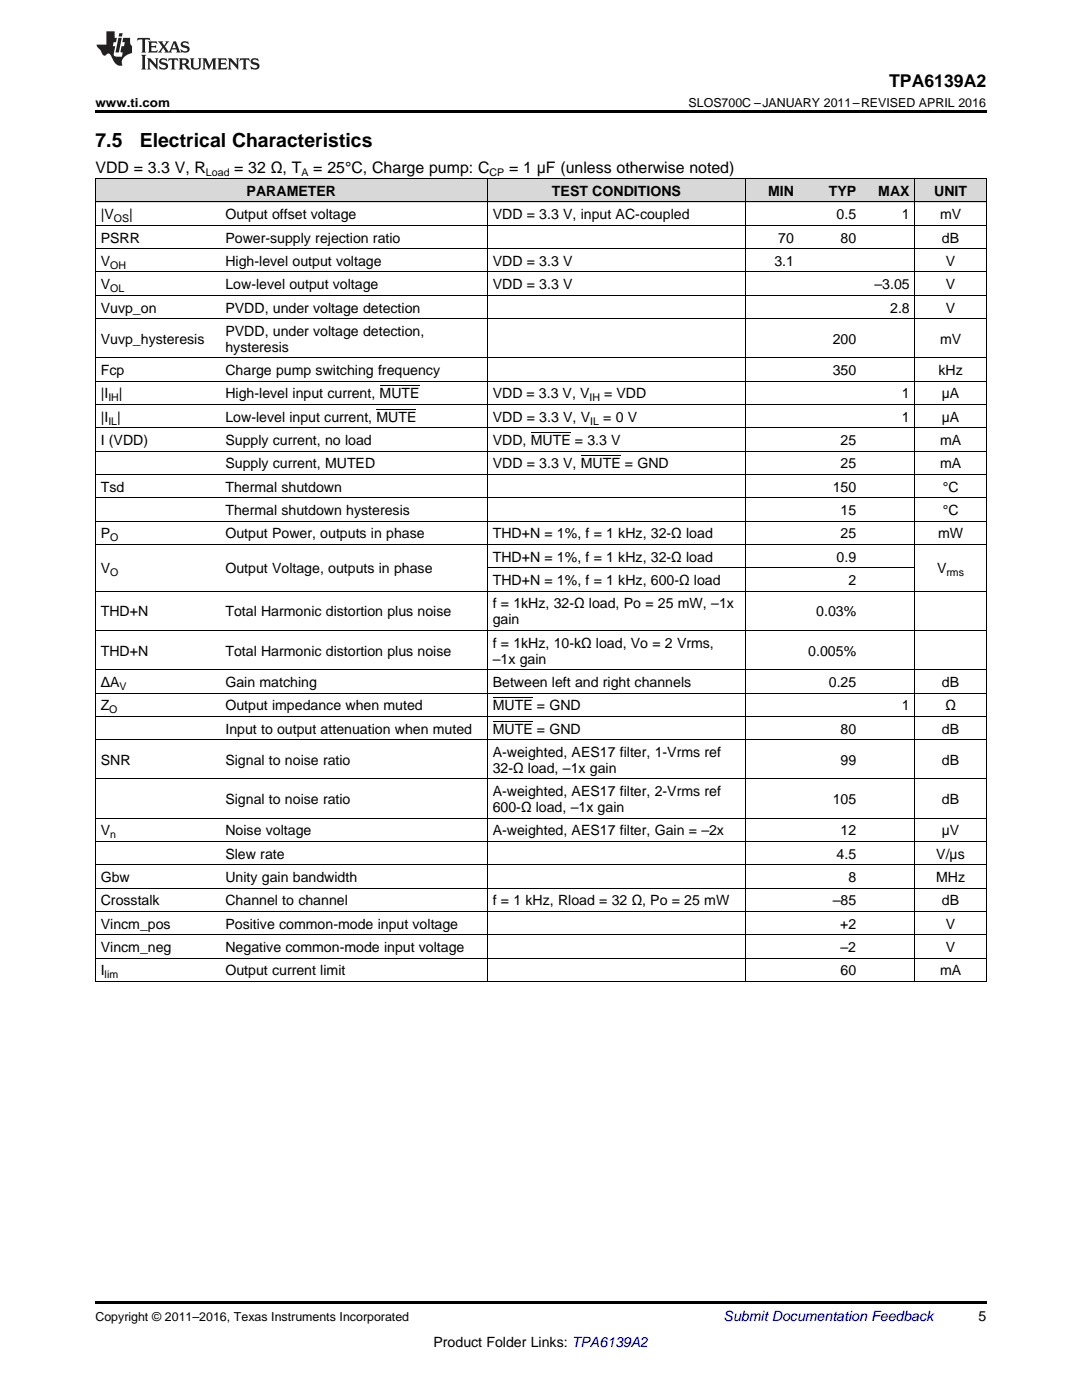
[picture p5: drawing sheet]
<svg xmlns="http://www.w3.org/2000/svg" width="216mm" height="279mm" viewBox="0 0 216 279" stroke-linecap="round" stroke-linejoin="round" font-family="sans-serif">
<defs><g id="words">
<g font-size="3.9">
<text x="19" y="29.3">7.5</text>
<text x="27.9" y="29.3">Electrical Characteristics</text>
</g>
<text font-size="3.5" x="177.4" y="17.3">TPA6139A2</text>
<g font-size="3.2">
<text x="19" y="34.4">VDD = 3.3 V, R</text>
<text x="46.7" y="34.4">= 32 Ω, T</text>
<text x="62.5" y="34.4">= 25°C, Charge pump: C</text>
<text x="101.6" y="34.4">= 1 μF (unless otherwise noted)</text>
</g>
<g font-size="2.8">
<text x="49.2" y="39.1">PARAMETER</text>
<text x="110.1" y="39.1">TEST CONDITIONS</text>
<text x="153.2" y="39.1">MIN</text>
<text x="165.4" y="39.1">TYP</text>
<text x="175.3" y="39.1">MAX</text>
<text x="186.4" y="39.1">UNIT</text>
<text x="20.1" y="43.7">|V</text>
<text x="25.8" y="43.7">|</text>
<text x="45" y="43.7">Output offset voltage</text>
<text x="98.3" y="43.7">VDD = 3.3 V, input AC-coupled</text>
<text x="166.9" y="43.7">0.5</text>
<text x="180" y="43.7">1</text>
<text x="187.6" y="43.7">mV</text>
<text x="20.1" y="48.4">PSRR</text>
<text x="20.1" y="53.1">V</text>
<text x="45" y="48.4">Power-supply rejection ratio</text>
<text x="45" y="53.1">High-level output voltage</text>
<text x="98.3" y="53.1">VDD = 3.3 V</text>
<text x="154.5" y="53.1">3.1</text>
<text x="155.3" y="48.4">70</text>
<text x="167.7" y="48.4">80</text>
<text x="188" y="48.4">dB</text>
<text x="188.7" y="53.1">V</text>
<text x="20.1" y="57.7">V</text>
<text x="45" y="57.7">Low-level output voltage</text>
<text x="98.3" y="57.7">VDD = 3.3 V</text>
<text x="174.5" y="57.7">–3.05</text>
<text x="188.7" y="57.7">V</text>
<text x="20.1" y="62.4">Vuvp_on</text>
<text x="45" y="62.4">PVDD, under voltage detection</text>
<text x="177.6" y="62.4">2.8</text>
<text x="188.7" y="62.4">V</text>
<text x="20.1" y="68.6">Vuvp_hysteresis</text>
<text x="45" y="67">PVDD, under voltage detection,</text>
<text x="45" y="70.2">hysteresis</text>
<text x="166.2" y="68.6">200</text>
<text x="187.6" y="68.6">mV</text>
<text x="20.1" y="74.9">Fcp</text>
<text x="45" y="74.9">Charge pump switching frequency</text>
<text x="166.2" y="74.9">350</text>
<text x="187.3" y="74.9">kHz</text>
<text x="20.1" y="79.5">|I</text>
<text x="23.7" y="79.5">|</text>
<text x="45" y="79.5">High-level input current, MUTE</text>
<text x="98.3" y="79.5">VDD = 3.3 V, V</text>
<text x="120.5" y="79.5">= VDD</text>
<text x="180" y="79.5">1</text>
<text x="187.9" y="79.5">µA</text>
<text x="20.1" y="84.2">|I |</text>
<text x="20.1" y="88.8">I (VDD)</text>
<text x="45" y="84.2">Low-level input current, MUTE</text>
<text x="45" y="88.8">Supply current, no load</text>
<text x="98.3" y="84.2">VDD = 3.3 V, V</text>
<text x="98.3" y="88.8">VDD, MUTE = 3.3 V</text>
<text x="120.4" y="84.2">= 0 V</text>
<text x="167.7" y="88.8">25</text>
<text x="180" y="84.2">1</text>
<text x="187.6" y="88.8">mA</text>
<text x="187.9" y="84.2">µA</text>
<text x="45" y="93.5">Supply current, MUTED</text>
<text x="98.3" y="93.5">VDD = 3.3 V, MUTE = GND</text>
<text x="167.7" y="93.5">25</text>
<text x="187.6" y="93.5">mA</text>
<text x="20.1" y="98.1">Tsd</text>
<text x="45" y="98.1">Thermal shutdown</text>
<text x="166.2" y="98.1">150</text>
<text x="188.1" y="98.1">°C</text>
<text x="20.1" y="107.5">P</text>
<text x="45" y="102.8">Thermal shutdown hysteresis</text>
<text x="45" y="107.5">Output Power, outputs in phase</text>
<text x="98.3" y="107.5">THD+N = 1%, f = 1 kHz, 32-Ω load</text>
<text x="167.7" y="102.8">15</text>
<text x="167.7" y="107.5">25</text>
<text x="187.2" y="107.5">mW</text>
<text x="188.1" y="102.8">°C</text>
<text x="98.3" y="112.1">THD+N = 1%, f = 1 kHz, 32-Ω load</text>
<text x="166.9" y="112.1">0.9</text>
<text x="20.1" y="114.4">V</text>
<text x="45" y="114.4">Output Voltage, outputs in phase</text>
<text x="98.3" y="116.8">THD+N = 1%, f = 1 kHz, 600-Ω load</text>
<text x="169.3" y="116.8">2</text>
<text x="187" y="114.4">V</text>
<text x="20.1" y="123">THD+N</text>
<text x="45" y="123">Total Harmonic distortion plus noise</text>
<text x="98.3" y="121.4">f = 1kHz, 32-Ω load, Po = 25 mW, –1x</text>
<text x="98.3" y="124.6">gain</text>
<text x="162.9" y="123">0.03%</text>
<text x="20.1" y="130.8">THD+N</text>
<text x="45" y="130.8">Total Harmonic distortion plus noise</text>
<text x="98.3" y="129.3">f = 1kHz, 10-kΩ load, Vo = 2 Vrms,</text>
<text x="161.3" y="130.8">0.005%</text>
<text x="20.1" y="137.1">ΔA</text>
<text x="45" y="137.1">Gain matching</text>
<text x="98.3" y="132.4">–1x gain</text>
<text x="98.3" y="137.1">Between left and right channels</text>
<text x="165.4" y="137.1">0.25</text>
<text x="188" y="137.1">dB</text>
<text x="20.1" y="141.7">Z</text>
<text x="45" y="141.7">Output impedance when muted</text>
<text x="98.3" y="141.7">MUTE = GND</text>
<text x="180" y="141.7">1</text>
<text x="188.6" y="141.7">Ω</text>
<text x="45" y="146.4">Input to output attenuation when muted</text>
<text x="98.3" y="146.4">MUTE = GND</text>
<text x="167.7" y="146.4">80</text>
<text x="188" y="146.4">dB</text>
<text x="20.1" y="152.6">SNR</text>
<text x="45" y="152.6">Signal to noise ratio</text>
<text x="98.3" y="151.1">A-weighted, AES17 filter, 1-Vrms ref</text>
<text x="98.3" y="154.2">32-Ω load, –1x gain</text>
<text x="167.7" y="152.6">99</text>
<text x="188" y="152.6">dB</text>
<text x="45" y="160.5">Signal to noise ratio</text>
<text x="98.3" y="158.9">A-weighted, AES17 filter, 2-Vrms ref</text>
<text x="166.2" y="160.5">105</text>
<text x="188" y="160.5">dB</text>
<text x="20.1" y="166.7">V</text>
<text x="45" y="166.7">Noise voltage</text>
<text x="98.3" y="162.1">600-Ω load, –1x gain</text>
<text x="98.3" y="166.7">A-weighted, AES17 filter, Gain = –2x</text>
<text x="167.7" y="166.7">12</text>
<text x="187.9" y="166.7">µV</text>
<text x="45" y="171.4">Slew rate</text>
<text x="166.9" y="171.4">4.5</text>
<text x="186.8" y="171.4">V/µs</text>
<text x="20.1" y="176">Gbw</text>
<text x="45" y="176">Unity gain bandwidth</text>
<text x="169.3" y="176">8</text>
<text x="186.8" y="176">MHz</text>
<text x="20.1" y="180.7">Crosstalk</text>
<text x="20.1" y="185.3">Vincm_pos</text>
<text x="45" y="180.7">Channel to channel</text>
<text x="45" y="185.3">Positive common-mode input voltage</text>
<text x="98.3" y="180.7">f = 1 kHz, Rload = 32 Ω, Po = 25 mW</text>
<text x="166.2" y="180.7">–85</text>
<text x="167.6" y="185.3">+2</text>
<text x="188" y="180.7">dB</text>
<text x="188.7" y="185.3">V</text>
<text x="20.1" y="190">Vincm_neg</text>
<text x="45" y="190">Negative common-mode input voltage</text>
<text x="167.7" y="190">–2</text>
<text x="188.7" y="190">V</text>
<text x="20.1" y="194.7">I</text>
<text x="45" y="194.7">Output current limit</text>
<text x="167.7" y="194.7">60</text>
<text x="187.6" y="194.7">mA</text>
<text x="195.3" y="263.6">5</text>
<text x="86.5" y="268.9">Product Folder Links: TPA6139A2</text>
</g>
<text font-size="2.8" fill="#0000c8" x="144.4" y="263.6">Submit Documentation Feedback</text>
<g font-size="2.5">
<text x="19" y="21.4">www.ti.com</text>
<text x="137.4" y="21.4">SLOS700C –JANUARY 2011–REVISED APRIL 2016</text>
<text x="19" y="263.6">Copyright © 2011–2016, Texas Instruments Incorporated</text>
</g>
<g font-size="2.1">
<text x="41.1" y="35.1">Load</text>
<text x="60.2" y="35.1">A</text>
<text x="97.7" y="35.1">CP</text>
<text x="22.7" y="44.3">OS</text>
<text x="22" y="53.6">OH</text>
<text x="22" y="58.3">OL</text>
<text x="21.6" y="80.1">IH</text>
<text x="117.6" y="80.1">IH</text>
<text x="21.6" y="84.7">IL</text>
<text x="117.8" y="84.7">IL</text>
<text x="22" y="108">O</text>
<text x="22" y="115">O</text>
<text x="188.8" y="115">rms</text>
<text x="23.8" y="137.7">V</text>
<text x="21.8" y="142.3">O</text>
<text x="22" y="167.3">n</text>
<text x="20.9" y="195.2">lim</text>
</g>
</g></defs>
<g fill="#d8d8d8">
<path d="M19 35.7h24.9v4.7h-24.9z"/>
<path d="M43.9 35.7h53.4v4.7h-53.4z"/>
<path d="M97.3 35.7h51.5v4.7h-51.5z"/>
<path d="M148.8 35.7h10.7v4.7h-10.7z"/>
<path d="M159.5 35.7h12.4v4.7h-12.4z"/>
<path d="M171.9 35.7h10.7v4.7h-10.7z"/>
<path d="M182.6 35.7h14.2v4.7h-14.2z"/>
</g>
<path d="M19 22h177.8v.5h-177.8zM19 195.9h.2zM97.2 195.9h.1zM148.7 195.9h.1zM171.8 195.9h.1zM182.5 195.9h.1zM196.7 195.9h.1zM19 259.7h177.8v.5h-177.8z" fill="#000"/>
<g fill="none" stroke="#000" stroke-width=".2">
<path d="M19 35.6l177.8 .1v160.2M19.1 35.7v160.2M97.2 35.7v160.2M148.8 35.7v160.2M182.5 35.7v160.2M19 58.9h177.8M19 54.3h177.8M19 49.6h177.8M19 45h177.8M19 40.3h177.8M19 76.1h177.8M19 71.4h177.8"/>
<path d="M19 63.6h177.8M19 99.4h177.8M19 94.7h177.8M19 90h177.8M19 85.4h177.8M19 80.7h177.8M19 118h177.8M19 108.7h177.8M19 104h177.8M97.3 113.3h85.3M19 138.3h177.8M19 133.6h177.8"/>
<path d="M19 125.8h177.8M19 155.5h177.8M19 147.6h177.8M19 143h177.8M19 177.3h177.8M19 172.6h177.8M19 167.9h177.8M19 163.3h177.8M19 195.9h177.8M19 191.2h177.8M19 186.6h177.8M19 181.9h177.8"/>
</g>
<g fill="#231f20">
<path d="M27.5 7.6l-.1 .5 .4-.2h.6v.1v2.1l-.2 .4h1l-.3-.4v-2.1l.1-.1h.5l.5 .2-.2-.5zM29.5 8.3l.2 .3v1.5l-.2 .4h1.8l.2-.6a1.04 1.04 0 0 1-1.3 .2v-.7h.6l.3 .2v-.6l-.3 .2h-.6v-.6l.8-.1 .4 .3-.2-.5zM31.5 8.3l.9 1.1-.9 1.1h.8l-.2-.2 .5-.7 .4 .7-.2 .2h1.5l-.1-.2 .1-.4h.9l.1 .4-.2 .2h1l-.3-.3-.7-1.9h-.5l-.9 2-.8-1 .9-1h-.8l.1 .3-.3 .5-.4-.6 .2-.2zM34.7 8.6l.4 1h-.7zM36.3 8.4a.63 .63 0 0 0-.2 .7 .63 .63 0 0 0 .6 .4l.6 .2 .1 .2a.75 .75 0 0 1-.7 .4 .75 .75 0 0 1-.6-.5l.1 .7 .1-.1a1.11 1.11 0 0 0 1.5-.6 1.13 1.13 0 0 0-1.2-.8l-.1-.4a1.04 1.04 0 0 1 1.2 .2l-.2-.5-.1 .1-.5-.2zM28.2 10.9l.2 .4v2.2l-.2 .4h1l-.3-.4v-2.2l.3-.4zM29.3 11.6l.3 .4v1.5l-.3 .4h.8l-.2-.4v-1.3l1.5 1.7v-1.9l.2-.4h-.7l.2 .4v.9l-1.1-1.3zM32 11.8a.62 .62 0 0 0-.2 .7 .62 .62 0 0 0 .6 .4l.6 .1 .1 .3a.76 .76 0 0 1-.7 .3 .76 .76 0 0 1-.6-.4l.1 .7 .1-.1a1.11 1.11 0 0 0 1.5-.6 1.13 1.13 0 0 0-1.2-.8l-.1-.4a1.04 1.04 0 0 1 1.2 .2l-.2-.6-.1 .1-.5-.1zM33.7 11.6l-.2 .6a.61 .61 0 0 1 .8-.3v1.6l-.2 .4h.9l-.2-.4v-1.6a.63 .63 0 0 1 .8 .3l-.2-.6zM35.6 11.6l.3 .4v1.5l-.3 .4h1l-.2-.2v-.8l.5 .2a.76 .76 0 0 0 1.2 .7l-1-1a.58 .58 0 0 0 .6-.5 .58 .58 0 0 0-.5-.6zM36.4 11.9h.1a.45 .45 0 0 1 .5 .1 .45 .45 0 0 1 .1 .5l-.7 .2zM37.9 11.6l.2 .2a2.17 2.17 0 0 0 .3 1.9 .99 .99 0 0 0 1.6-.6v-1.1l.2-.4h-.7l.2 .2a1.92 1.92 0 0 1-.2 1.8 .6 .6 0 0 1-.9-.5v-1.1l.2-.4zM40.4 11.6l.2 .4v1.5l-.2 .4h.7l-.2-.4v-1.4l.8 1.8 .8-1.8v1.4l-.2 .4h.9l-.2-.4v-1.5l.2-.4h-.8l-.6 1.5-.6-1.5zM43.4 11.6l.2 .4v1.5l-.2 .4h1.8l.2-.6a1.04 1.04 0 0 1-1.3 .1v-.6h.5l.4 .2v-.6l-.4 .2h-.5v-.7h.8l.3 .3-.1-.6zM45.5 11.6l.2 .4v1.5l-.2 .4h.7l-.2-.4v-1.3l1.5 1.7v-1.9l.2-.4h-.7l.2 .4v.9l-1.1-1.3zM47.9 11.6l-.1 .6a.61 .61 0 0 1 .8-.3v1.6l-.3 .4h1l-.3-.4 .1-1.6a.63 .63 0 0 1 .7 .3l-.1-.6zM50.2 11.8a.62 .62 0 0 0-.2 .7 .62 .62 0 0 0 .6 .4l.6 .1 .2 .3a.76 .76 0 0 1-.8 .3 .76 .76 0 0 1-.6-.4l.1 .7 .2-.1a1.11 1.11 0 0 0 1.5-.6 1.13 1.13 0 0 0-1.3-.8l-.1-.4a1.04 1.04 0 0 1 1.2 .2l-.1-.6-.2 .1-.5-.1z"/>
<path d="M21.2 6.3v2.6h-1.9l.1 .4 .7 .9a.91 .91 0 0 0 1 .8 .56 .56 0 0 1 .5-.3 .56 .56 0 0 1 .5 .3l.4 .8a1.53 1.53 0 0 0 1.9 1.2 1.54 1.54 0 0 1 1-2.1l.9-.3v-1.4a1.52 1.52 0 0 1-.3-1.6h-1.4l-.2 .8h.5l-.2 .8h-.4l-.2 1v.2l.4 .1-.2 .8a1.93 1.93 0 0 1-1.6-.3l.3-1.8h-.5l.2-.8h.4l.2-.8h-.4v-1.3zM23.6 7.6l-.6 2.9h.7l.6-2.9zM23.8 6.6l-.1 .7h.6l.2-.7z"/>
</g>
<path d="M75.7 77h8M75.1 81.7h8M105.9 86.3h8M115.9 91h8M98.3 139.3h8M98.3 143.9h8" fill="none" stroke="#000" stroke-width=".2"/>
<use href="#words"/>
</svg>
